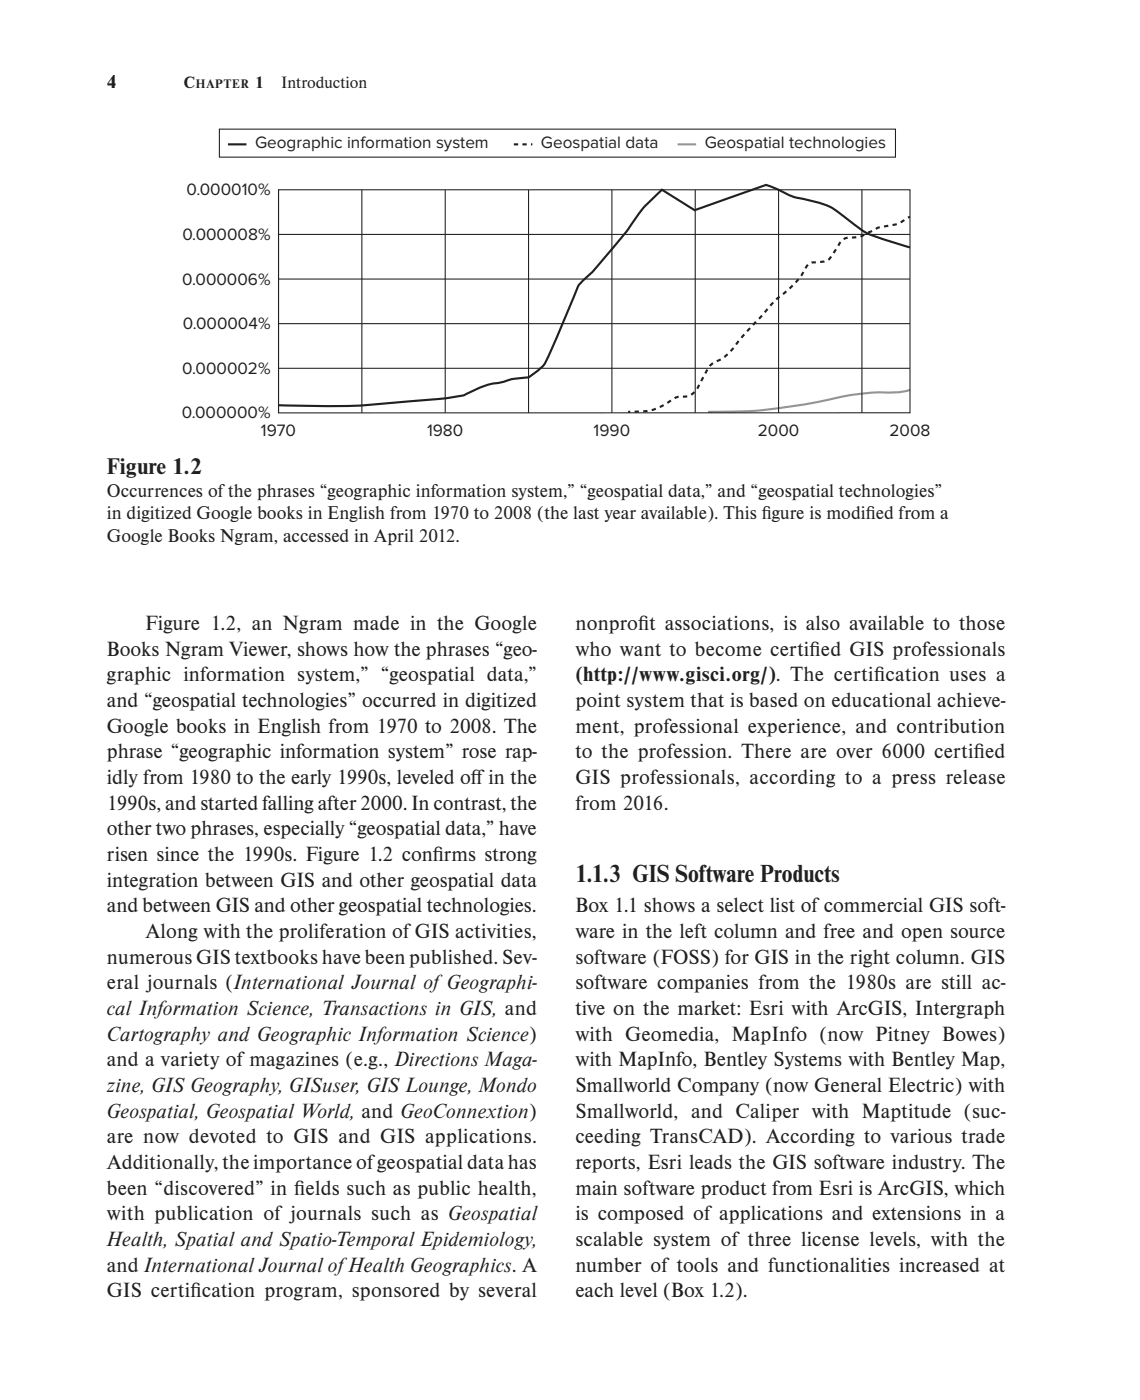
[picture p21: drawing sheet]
<svg xmlns="http://www.w3.org/2000/svg" width="188mm" height="231mm" viewBox="0 0 188 231" stroke-linecap="round" stroke-linejoin="round" font-family="sans-serif">
<defs><g id="words">
<text font-size="4.2" fill="#231f20" x="94.9" y="145.6">1.1.3 GIS Software Products</text>
<text font-size="3.9" fill="#231f20" x="17.6" y="78.2">Figure 1.2</text>
<g font-size="3.5" fill="#231f20">
<text x="24" y="104">Figure 1.2, an Ngram made in the Google</text>
<text x="94.9" y="104">nonprof</text>
<text x="105.3" y="104">it associations, is also available to those</text>
<text x="17.6" y="108.2">Books Ngram Viewer, shows how the phrases “geo-</text>
<text x="17.6" y="112.4">graphic information system,” “geospatial data,”</text>
<text x="94.9" y="108.2">who want to become certif</text>
<text x="94.9" y="112.4">(http://www.gisci.org/). The certif</text>
<text x="133.5" y="108.2">ied GIS professionals</text>
<text x="144.1" y="112.4">ication uses a</text>
<text x="17.6" y="116.7">and “geospatial technologies” occurred in digitized</text>
<text x="94.9" y="116.7">point system that is based on educational achieve-</text>
<text x="17.6" y="120.9">Google books in English from 1970 to 2008. The</text>
<text x="17.6" y="125.1">phrase “geographic information system” rose rap-</text>
<text x="94.9" y="120.9">ment, professional experience, and contribution</text>
<text x="94.9" y="125.1">to the profession. There are over 6000 certif</text>
<text x="160.6" y="125.1">ied</text>
<text x="17.6" y="129.4">idly from 1980 to the early 1990s, leveled of</text>
<text x="77.7" y="129.4">f in the</text>
<text x="94.9" y="129.4">GIS professionals, according to a press release</text>
<text x="17.6" y="133.6">1990s, and started falling after 2000. In contrast, the</text>
<text x="17.6" y="137.8">other two phrases, especially “geospatial data,” have</text>
<text x="94.9" y="133.6">from 2016.</text>
<text x="17.6" y="142.1">risen since the 1990s. Figure 1.2 conf</text>
<text x="71.4" y="142.1">irms strong</text>
<text x="17.6" y="146.3">integration between GIS and other geospatial data</text>
<text x="17.6" y="150.5">and between GIS and other geospatial technologies.</text>
<text x="24" y="154.8">Along with the proliferation of GIS activities,</text>
<text x="94.9" y="150.5">Box 1.1 shows a select list of commercial GIS soft-</text>
<text x="94.9" y="154.8">ware in the left column and free and open source</text>
<text x="17.6" y="159">numerous GIS textbooks have been published. Sev-</text>
<text x="94.9" y="159">software (FOSS) for GIS in the right column. GIS</text>
<text x="17.6" y="163.2">eral journals (International Journal of Geographi-</text>
<text x="17.6" y="167.5">cal Information Science, Transactions in GIS, and</text>
<text x="94.9" y="163.2">software companies from the 1980s are still ac-</text>
<text x="94.9" y="167.5">tive on the market: Esri with ArcGIS, Intergraph</text>
<text x="17.6" y="171.7">Cartography and Geographic Information Science)</text>
<text x="94.9" y="171.7">with Geomedia, MapInfo (now Pitney Bowes)</text>
<text x="17.6" y="175.9">and a variety of magazines (e.g., Directions Maga-</text>
<text x="94.9" y="175.9">with MapInfo, Bentley Systems with Bentley Map,</text>
<text x="17.6" y="180.2">zine, GIS Geography, GISuser, GIS Lounge, Mondo</text>
<text x="17.6" y="184.4">Geospatial, Geospatial World, and GeoConnextion)</text>
<text x="94.9" y="180.2">Smallworld Company (now General Electric) with</text>
<text x="94.9" y="184.4">Smallworld, and Caliper with Maptitude (suc-</text>
<text x="17.6" y="188.6">are now devoted to GIS and GIS applications.</text>
<text x="94.9" y="188.6">ceeding TransCAD). According to various trade</text>
<text x="17.6" y="192.9">Additionally, the importance of geospatial data has</text>
<text x="17.6" y="197.1">been “discovered” in f</text>
<text x="48.5" y="197.1">ields such as public health,</text>
<text x="94.9" y="192.9">reports, Esri leads the GIS software industry. The</text>
<text x="94.9" y="197.1">main software product from Esri is ArcGIS, which</text>
<text x="17.6" y="201.3">with publication of journals such as Geospatial</text>
<text x="94.9" y="201.3">is composed of applications and extensions in a</text>
<text x="17.6" y="209.8">and International Journal of Health Geographics. A</text>
<text x="17.6" y="205.6">Health, Spatial and Spatio-Temporal Epidemiology,</text>
<text x="94.9" y="205.6">scalable system of three license levels, with the</text>
<text x="94.9" y="209.8">number of tools and functionalities increased at</text>
<text x="17.6" y="214">GIS certif</text>
<text x="31.4" y="214">ication program, sponsored by several</text>
<text x="94.9" y="214">each level (Box 1.2).</text>
</g>
<g font-size="3.2" fill="#231f20">
<text x="17.6" y="14.5">4</text>
<text x="17.6" y="81.9">Occurrences of the phrases “geographic information system,” “geospatial data,” and “geospatial technologies”</text>
<text x="17.6" y="85.6">in digitized Google books in English from 1970 to 2008 (the last year available). This f</text>
<text x="17.6" y="89.4">Google Books Ngram, accessed in April 2012.</text>
<text x="125.6" y="85.6">igure is modif</text>
<text x="142.8" y="85.6">ied from a</text>
</g>
<g font-size="2.8" fill="#231f20">
<text x="30.3" y="14.5">C</text>
<text x="42.1" y="14.5">1  Introduction</text>
<text x="42.1" y="24.4">Geographic information system</text>
<text x="89.2" y="24.4">Geospatial data</text>
<text x="116.2" y="24.4">Geospatial technologies</text>
<text x="30.8" y="32.2">0.000010%</text>
<text x="30.1" y="39.6">0.000008%</text>
<text x="30" y="46.9">0.000006%</text>
<text x="30.1" y="54.3">0.000004%</text>
<text x="30.1" y="61.7">0.000002%</text>
<text x="30" y="69">0.000000%</text>
<text x="43" y="72">1970</text>
<text x="70.4" y="72">1980</text>
<text x="97.9" y="72">1990</text>
<text x="125" y="72">2000</text>
<text x="146.7" y="72">2008</text>
</g>
<text font-size="2.1" fill="#231f20" x="32.3" y="14.5">HAPTER</text>
</g></defs>
<path d="M37.6 23.8h3M150.1 35.8l-.4 .1M150.1 40.8l-.8-.2a36.6 36.6 0 0 1-7-2.5l-3-2.3a11 11 0 0 0-6-2.8 13.3 13.3 0 0 1-5.3-1.9l-.6-.2a1.63 1.63 0 0 0-1.6-.2l-11.2 4-5.4-3.4-.2 .2a25.3 25.3 0 0 0-5.7 6.7l-2.8 3.4a33.5 33.5 0 0 1-4.9 5.3l-4.7 11a6.6 6.6 0 0 1-2.1 3.2l-1.1 .8a1.11 1.11 0 0 1-1 .4 13 13 0 0 0-4.3 .9 15.2 15.2 0 0 0-5.9 2l-.1 .1a197.4 197.4 0 0 1-16.3 1.6l-5.3 .1-8.9-.1M103.9 68h-.3" fill="none" stroke="#231f20" stroke-width=".35"/>
<path d="M84.7 23.8h3.1M104.7 67.9a8.7 8.7 0 0 0 6.2-2 3.6 3.6 0 0 1 2.4-.5 3.7 3.7 0 0 0 2.3-2.5l.8-1.4a3.9 3.9 0 0 1 2.6-2.3l.9-.7 1-1a57.7 57.7 0 0 1 5.1-5.8l2.1-2.4a15.1 15.1 0 0 0 5.1-5.6 2.51 2.51 0 0 1 1.9-.4l.5-.1a1.92 1.92 0 0 0 1.7-1.2l.7-1.1a2.46 2.46 0 0 1 2.7-1.7 3.1 3.1 0 0 0 2.3-.8l2-.9a11.3 11.3 0 0 0 3.7-.9l.7-.5" fill="none" stroke="#231f20" stroke-width=".35" stroke-dasharray=".7 .7" stroke-linecap="butt"/>
<g fill="none" stroke="#231f20" stroke-width=".18">
<path d="M36.2 21.3h111.5v4.6h-111.5zM45.9 31.3h104.2v36.8h-104.2zM45.9 38.7h104.2M45.9 31.3v36.8M59.7 31.3v36.8M73.4 31.3v36.8M87.2 31.3v36.8M100.9 31.3v36.8M114.7 31.3v36.8M128.4 31.3v36.8M142.1 31.3v36.8M45.9 53.4h104.2"/>
<path d="M45.9 46h104.2M45.9 60.8h104.2"/>
</g>
<path d="M111.8 23.8h3M150.1 64.3a14.8 14.8 0 0 1-5.3 .4l-4.7 .5a100.6 100.6 0 0 1-18.4 2.7l-4.9 .1" fill="none" stroke="#939598" stroke-width=".35"/>
<use href="#words"/>
</svg>
